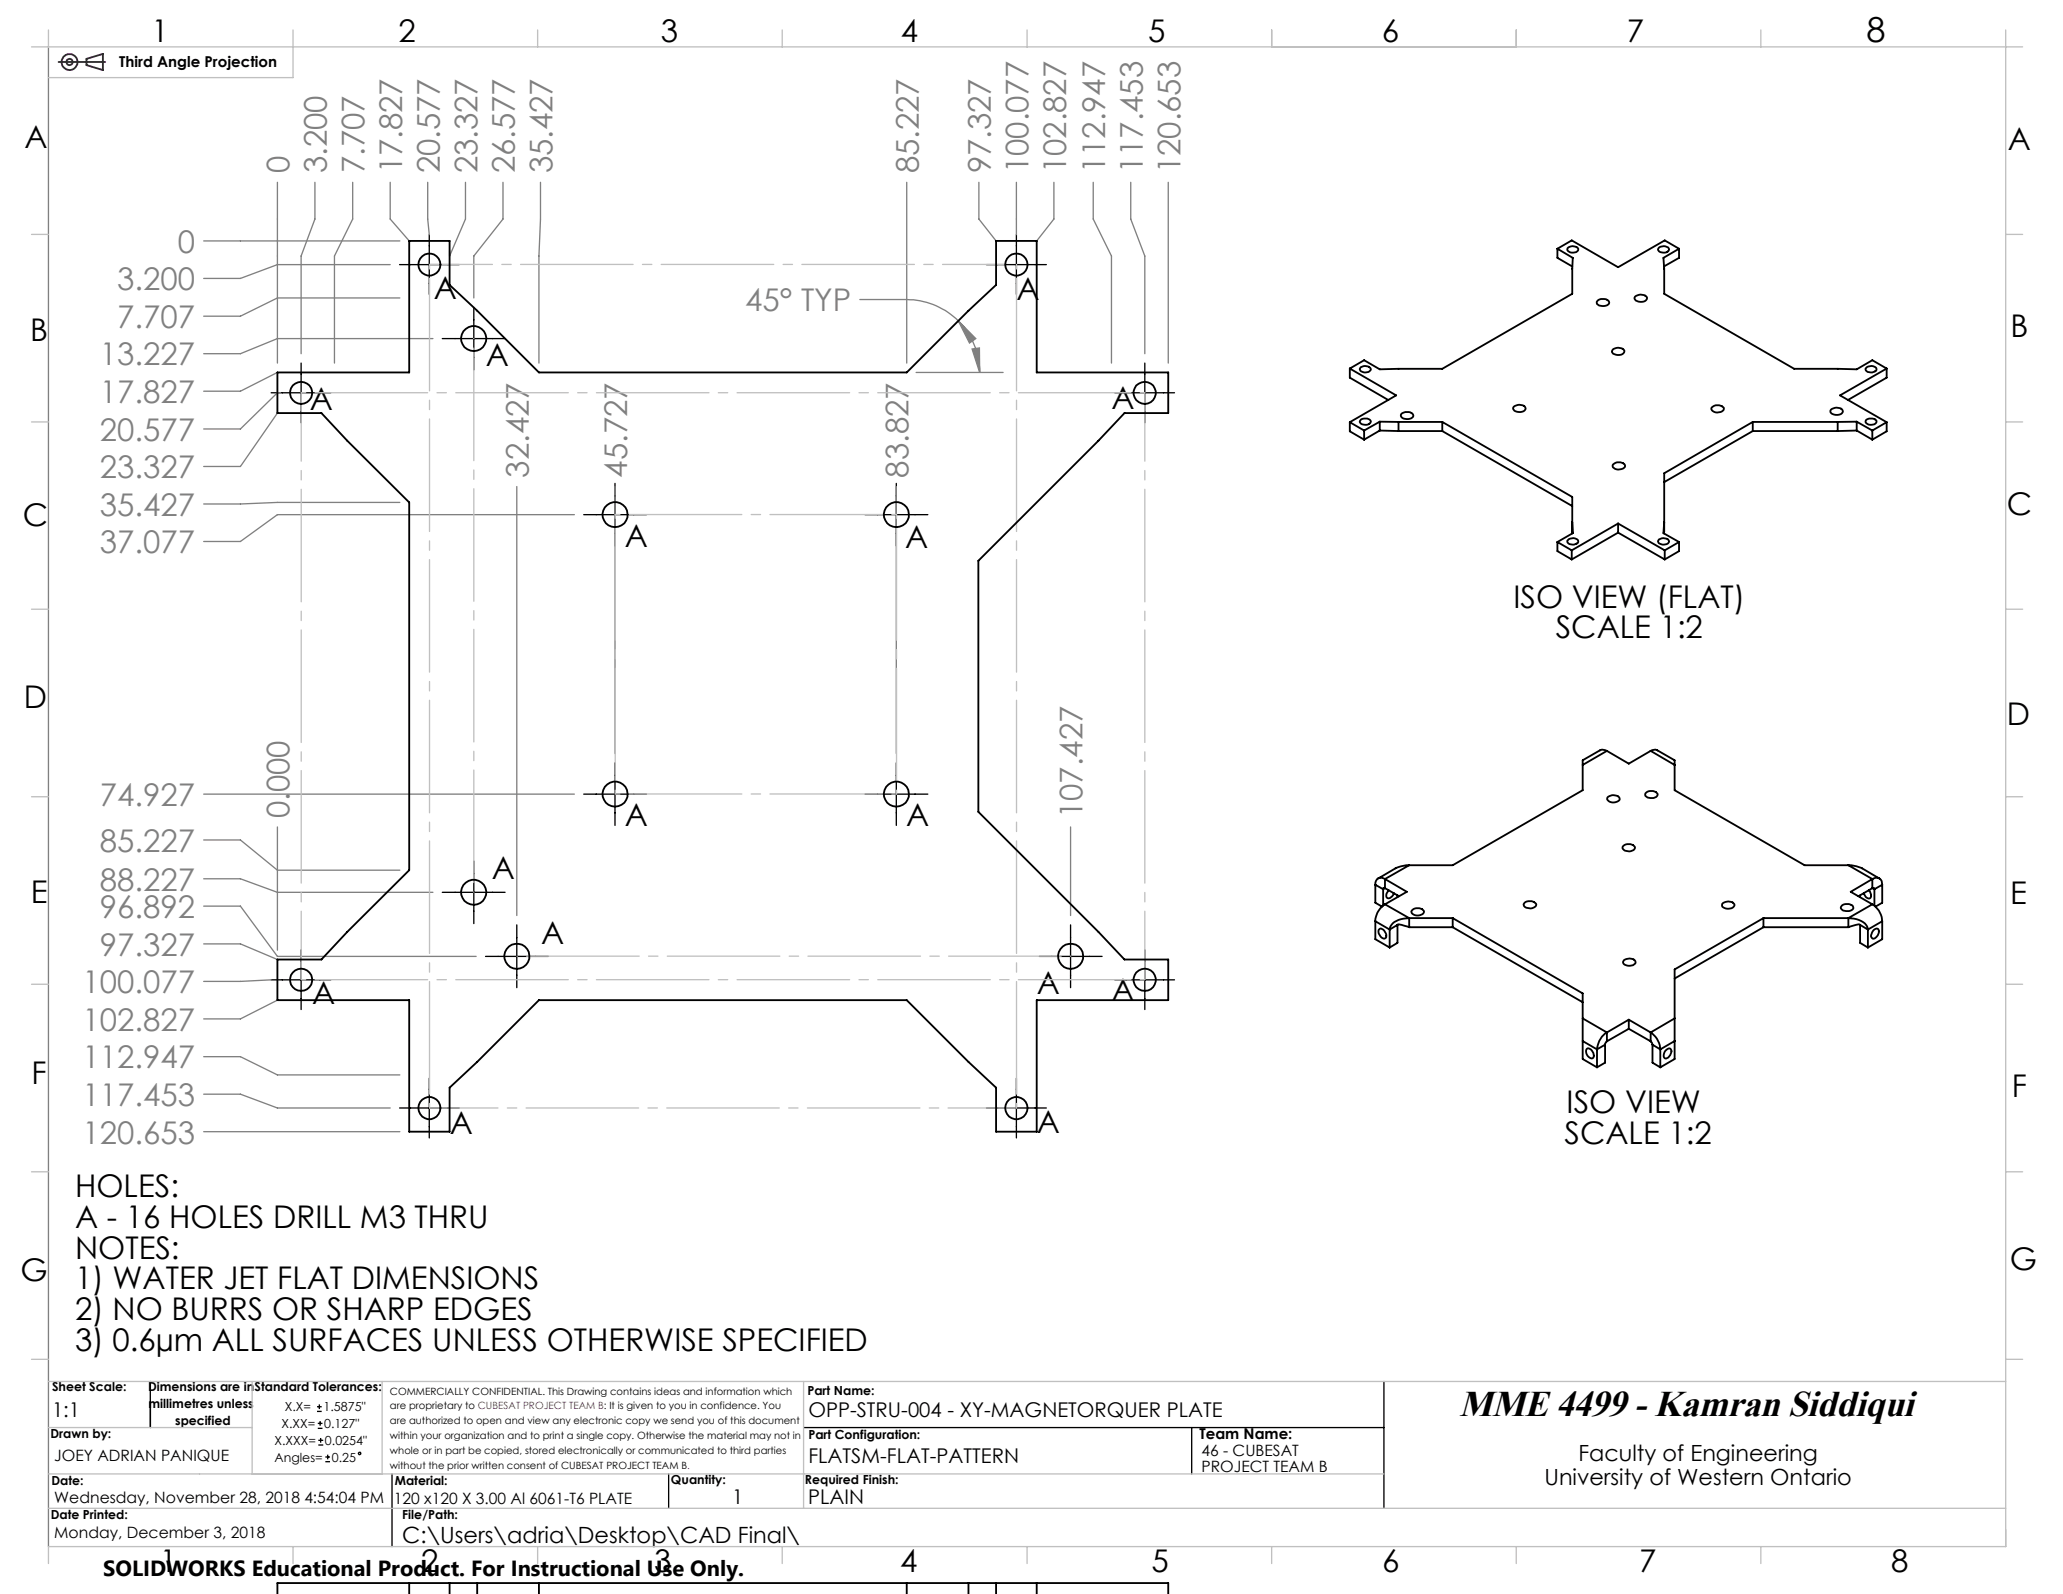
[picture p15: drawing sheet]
<svg xmlns="http://www.w3.org/2000/svg" width="279mm" height="216mm" viewBox="0 0 279 216" stroke-linecap="round" stroke-linejoin="round" font-family="sans-serif">
<defs><g id="words">
<text font-size="5" x="197.6" y="191.8">MME 4499 - Kamran Siddiqui</text>
<text font-size="4.7" x="252.8" y="5.7">8</text>
<g font-size="4.2">
<text x="20.5" y="5.7">1</text>
<text x="54" y="5.7">2</text>
<text x="89.5" y="5.7">3</text>
<text x="122" y="5.7">4</text>
<text x="155.5" y="5.7">5</text>
<text x="187.1" y="5.7">6</text>
<text x="220.3" y="5.7">7</text>
<text x="3.3" y="20.1">A</text>
<text x="271.9" y="20.4">A</text>
<text x="58.7" y="40.5">A</text>
<text x="137.7" y="40.6">A</text>
<text x="4.1" y="46.2">B</text>
<text x="272.3" y="45.7">B</text>
<text x="65.8" y="49.6">A</text>
<text x="42" y="55.5">A</text>
<text x="150.5" y="55.5">A</text>
<text x="3.1" y="71.2">C</text>
<text x="271.8" y="69.8">C</text>
<text x="84.6" y="74">A</text>
<text x="122.6" y="74.2">A</text>
<text x="205" y="82.3">ISO VIEW (FLAT)</text>
<text x="210.7" y="86.5">SCALE 1:2</text>
<text x="3.2" y="95.9">D</text>
<text x="271.8" y="98.2">D</text>
<text x="84.6" y="111.9">A</text>
<text x="122.7" y="111.9">A</text>
<text x="66.6" y="119">A</text>
<text x="4.2" y="122.3">E</text>
<text x="272.2" y="122.5">E</text>
<text x="73.3" y="127.8">A</text>
<text x="42.3" y="135.9">A</text>
<text x="140.4" y="134.7">A</text>
<text x="150.5" y="135.6">A</text>
<text x="4.3" y="146.8">F</text>
<text x="272.5" y="148.5">F</text>
<text x="60.9" y="153.6">A</text>
<text x="140.4" y="153.4">A</text>
<text x="211.9" y="154.9">SCALE 1:2</text>
<text x="212.2" y="150.7">ISO VIEW</text>
<text x="10.2" y="162.1">HOLES:</text>
<text x="10.2" y="166.3">A - 16 HOLES DRILL M3 THRU</text>
<text x="2.8" y="173.5">G</text>
<text x="10.2" y="170.5">NOTES:</text>
<text x="272.2" y="172">G</text>
<text x="10.2" y="174.6">1) WATER JET FLAT DIMENSIONS</text>
<text x="10.2" y="178.8">2) NO BURRS OR SHARP EDGES</text>
<text x="10.2" y="183">3) 0.6µm ALL SURFACES UNLESS OTHERWISE SPECIFIED</text>
<text x="21.6" y="212.9">1</text>
<text x="57.1" y="212.9">2</text>
<text x="88.6" y="212.9">3</text>
<text x="121.9" y="212.9">4</text>
<text x="155.9" y="212.9">5</text>
<text x="187.2" y="212.9">6</text>
<text x="222" y="212.9">7</text>
<text x="256.1" y="212.9">8</text>
</g>
<g font-size="4.2" fill="#808080">
<text x="39.2" y="23.5" transform="rotate(-90 39.2 23.5)">0</text>
<text x="44.3" y="23.5" transform="rotate(-90 44.3 23.5)">3.200</text>
<text x="49.4" y="23.5" transform="rotate(-90 49.4 23.5)">7.707</text>
<text x="54.5" y="23.5" transform="rotate(-90 54.5 23.5)">17.827</text>
<text x="59.6" y="23.5" transform="rotate(-90 59.6 23.5)">20.577</text>
<text x="64.7" y="23.5" transform="rotate(-90 64.7 23.5)">23.327</text>
<text x="69.7" y="23.5" transform="rotate(-90 69.7 23.5)">26.577</text>
<text x="74.8" y="23.5" transform="rotate(-90 74.8 23.5)">35.427</text>
<text x="124.4" y="23.5" transform="rotate(-90 124.4 23.5)">85.227</text>
<text x="134.2" y="23.5" transform="rotate(-90 134.2 23.5)">97.327</text>
<text x="139.3" y="23.5" transform="rotate(-90 139.3 23.5)">100.077</text>
<text x="144.4" y="23.5" transform="rotate(-90 144.4 23.5)">102.827</text>
<text x="149.7" y="23.5" transform="rotate(-90 149.7 23.5)">112.947</text>
<text x="154.8" y="23.5" transform="rotate(-90 154.8 23.5)">117.453</text>
<text x="159.9" y="23.5" transform="rotate(-90 159.9 23.5)">120.653</text>
<text x="24.1" y="34.2">0</text>
<text x="15.9" y="39.3">3.200</text>
<text x="15.9" y="44.4">7.707</text>
<text x="100.9" y="42.2">45° TYP</text>
<text x="13.5" y="49.5">13.227</text>
<text x="13.5" y="54.6">17.827</text>
<text x="13.5" y="59.7">20.577</text>
<text x="13.5" y="64.8">23.327</text>
<text x="71.6" y="64.7" transform="rotate(-90 71.6 64.7)">32.427</text>
<text x="84.9" y="64.7" transform="rotate(-90 84.9 64.7)">45.727</text>
<text x="123" y="64.7" transform="rotate(-90 123 64.7)">83.827</text>
<text x="13.5" y="69.9">35.427</text>
<text x="13.5" y="74.9">37.077</text>
<text x="13.5" y="109.1">74.927</text>
<text x="39.2" y="110.8" transform="rotate(-90 39.2 110.8)">0.000</text>
<text x="146.6" y="110.8" transform="rotate(-90 146.6 110.8)">107.427</text>
<text x="13.5" y="115.4">85.227</text>
<text x="13.5" y="120.6">88.227</text>
<text x="13.5" y="124.3">96.892</text>
<text x="13.5" y="129.4">97.327</text>
<text x="11.2" y="134.5">100.077</text>
<text x="11.2" y="139.6">102.827</text>
<text x="11.2" y="144.7">112.947</text>
<text x="11.2" y="149.8">117.453</text>
<text x="11.2" y="154.9">120.653</text>
</g>
<g font-size="3">
<text x="213.8" y="197.8">Faculty of Engineering</text>
<text x="209.2" y="201.1">University of Western Ontario</text>
<text x="54.5" y="209">C:\Users\adria\Desktop\CAD Final\</text>
<text x="14" y="213.5">SOLIDWORKS Educational Product. For Instructional Use Only.</text>
</g>
<g font-size="2.8">
<text x="7" y="192">1:1</text>
<text x="109.5" y="192">OPP-STRU-004 - XY-MAGNETORQUER PLATE</text>
<text x="109.5" y="198.2">FLATSM-FLAT-PATTERN</text>
</g>
<g font-size="2.7">
<text x="99.1" y="203.8">1</text>
<text x="109.5" y="203.8">PLAIN</text>
</g>
<g font-size="2.1">
<text x="7.4" y="197.8">JOEY ADRIAN PANIQUE</text>
<text x="162.7" y="197.3">46 - CUBESAT</text>
<text x="7.4" y="203.5">Wednesday, November 28, 2018 4:54:04 PM</text>
<text x="53.4" y="203.8">120 x120 X 3.00 Al 6061-T6 PLATE</text>
<text x="162.7" y="199.4">PROJECT TEAM B</text>
<text x="7.4" y="208.4">Monday, December 3, 2018</text>
</g>
<g font-size="2">
<text x="16.2" y="9">Third Angle Projection</text>
<text x="162.5" y="194.9">Team Name:</text>
</g>
<g font-size="1.7">
<text x="7" y="188.5">Sheet Scale:</text>
<text x="20.1" y="188.5">Dimensions are in</text>
<text x="20.1" y="190.7">millimetres unless</text>
<text x="34.5" y="188.5">Standard Tolerances:</text>
<text x="38.6" y="191.2">X.X=</text>
<text x="43.8" y="191.2">1.5875&quot;</text>
<text x="109.3" y="188.9">Part Name:</text>
<text x="6.8" y="194.8">Drawn by:</text>
<text x="23.7" y="193">specified</text>
<text x="37.2" y="195.7">X.XXX=</text>
<text x="37.2" y="198">Angles=</text>
<text x="38.1" y="193.4">X.XX=</text>
<text x="43.9" y="193.4">0.127&quot;</text>
<text x="44" y="195.7">0.0254&quot;</text>
<text x="44.9" y="198">0.25</text>
<text x="109.5" y="194.9">Part Configuration:</text>
<text x="7" y="201.2">Date:</text>
<text x="53.5" y="201.1">Material:</text>
<text x="90.9" y="201">Quantity:</text>
<text x="109" y="201">Required Finish:</text>
<text x="6.9" y="205.7">Date Printed:</text>
<text x="54.5" y="205.7">File/Path:</text>
</g>
<g font-size="1.4">
<text x="52.8" y="188.9">COMMERCIALLY CONFIDENTIAL. This Drawing contains ideas and information which</text>
<text x="52.8" y="190.9">are proprietary to CUBESAT PROJECT TEAM B: It is given to you in confidence. You</text>
<text x="52.8" y="192.9">are authorized to open and view any electronic copy we send you of this document</text>
<text x="52.8" y="194.9">within your organization and to print a single copy. Otherwise the material may not in</text>
<text x="52.8" y="196.9">whole or in part be copied, stored electronically or communicated to third parties</text>
<text x="52.8" y="199">without the prior written consent of CUBESAT PROJECT TEAM B.</text>
</g>
</g></defs>
<g fill="none" stroke="#000" stroke-width=".18">
<path d="M54.1 35.8h8.1M58.1 31.8v8.1M133.6 35.8h8.1M137.7 31.8v8.1M36.7 53.2h8.1M40.8 49.2v8.1M59.9 45.9h8.5M64.2 41.6v8.5M151 53.2h8.1M155 49.2v8.1M79.1 69.7h8.5M83.3 65.5v8.4"/>
<path d="M117.2 69.7h8.5M121.4 65.5v8.4M64.2 116.6v8.5M79.1 107.6h8.5M83.3 103.3v8.5M117.2 107.6h8.5M121.4 103.3v8.5M36.7 132.7h8.1M40.8 128.7v8M59.9 120.9h8.5M65.8 129.5h8.5M70 125.3v8.5"/>
<path d="M140.8 129.5h8.5M145 125.3v8.5M151 132.7h8.1M155 128.7v8M54.1 150.1h8.1M58.1 146v8.1M133.6 150.1h8.1M137.7 146v8.1M20.4 187.1v6.3M42.9 191.2h.7M42.9 190.5h.7M43 193.5h.7"/>
<path d="M43 192.8h.7M43.1 195.7h.7M43.1 195.1h.7M43.3 190.2v.7M43.4 192.5v.6M43.4 194.8v.6M44.1 198h.6M44.1 197.3h.6M44.4 197v.7M53.1 199.6v9.9M90.6 199.6v4.7M108.8 193.4h78.6"/>
<path d="M161.4 193.4v6.2M187.4 187.1v17.2"/>
<circle cx="48.7" cy="196.9" r=".16"/>
</g>
<g fill="none" stroke="#400040" stroke-width=".25">
<path d="M7.9 8.4h6.4M11.7 8l2.2-.7v2.2l-2.2-.7z"/>
<circle cx="9.4" cy="8.4" r=".41"/>
<circle cx="9.4" cy="8.4" r="1.08"/>
</g>
<g fill="none" stroke="#808080" stroke-width=".18">
<path d="M6.6 6.4v203.1M27.6 32.6h26.6M37.6 24.7v24.5M42.7 24.7v5l-1.9 5v13.2M47.8 24.7v5l-2.5 5v14.5M52.8 24.7v5l2.6 2.9M52.8 35.8h-15.2l-5 1.9h-5M57.9 24.7v5l.2 2.1M63 24.7v5l-2.1 5v-.8M68.1 24.7v5l-3.9 5v5.7M73.2 24.7v5l-.2 5v14.5M122.8 24.7v24.5"/>
<path d="M132.6 24.7v5l2.3 2.9M137.7 24.7v7.1M142.7 24.7v5l-2.3 2.9M148.1 24.7v5l2.4 5v14.5M153.1 24.7v5l1.9 5v13.2M158.2 24.7v24.5M37.6 50.4l-5 2.6h-5M37.6 56l-5 7.2h-5M38 53.2h-.4l-5 4.9h-5M54.2 40.4h-16.6l-5 2.4h-5M58.6 45.9h-21l-5 2h-5M116.5 40.6h6.3a9.9 9.9 0 0 1 7 2.9"/>
<path d="M124.1 50.4h11.8M129.8 43.5l2.4 2.4-.9 .6zM129.8 43.5a10 10 0 0 1 2.9 6.9M131.7 47.3l.9-.2 .1 3.3zM54.2 68.1h-16.6l-5 .2h-5M70 65.9v58.1M77.8 69.7h-40.2l-5 3.6h-5M83.3 65.9v36.2M121.4 65.9v36.2M27.6 113.8h5l5 4.1h16.6M27.6 119h5l5 1.9h21M27.6 107.6h50.2"/>
<path d="M37.6 112v16.7M145 112v12M27.6 127.8h5l5 2.2M27.6 122.7h5l5 6.8h26.9M36.7 132.7l-4.1 .2h-5M37.6 135.5l-5 2.5h-5M27.6 143.1h5l5 2.5h16.6M27.6 148.2h5l5 1.9h15.2M27.6 153.3h26.6"/>
</g>
<path d="M20.4 193.4v-3.6" fill="none" stroke="#000" stroke-width=".18" stroke-dasharray="15.2 1.3 1.3 1.3"/>
<path d="M58.2 35.8h78" fill="none" stroke="#c0c0c0" stroke-width=".18" stroke-dasharray="15.2 1.3 1.3 1.3" stroke-dashoffset="6.7"/>
<path d="M58.2 35.8v114.3M137.7 35.8v114.3M40.8 53.2h114.2M121.4 69.7h-38.1M83.3 107.5h38.1M40.8 132.7h114.2" fill="none" stroke="#c0c0c0" stroke-width=".18" stroke-dasharray="15.2 1.3 1.3 1.3" stroke-dashoffset="-1.9"/>
<path d="M64.2 45.8v75M70 129.5h75" fill="none" stroke="#c0c0c0" stroke-width=".18" stroke-dasharray="15.2 1.3 1.3 1.3" stroke-dashoffset="-1.3"/>
<path d="M83.3 69.7v37.8M121.4 107.5v-37.8" fill="none" stroke="#c0c0c0" stroke-width=".18" stroke-dasharray="15.2 1.3 1.3 1.3" stroke-dashoffset="-1.8"/>
<path d="M40.8 53.2v79.5M155 132.7v-79.5M58.2 150.1h79.5" fill="none" stroke="#c0c0c0" stroke-width=".18" stroke-dasharray="15.2 1.3 1.3 1.3" stroke-dashoffset="6"/>
<g fill="none" stroke="#c0c0c0" stroke-width=".18">
<path d="M4.3 6.3h269.6M6.6 4.1v2.2M39.7 4.1v6.4h-33.1M72.8 4.1v2.2M105.9 4.1v2.2M139.1 4.1v2.2M172.2 4.1v2.2M205.4 4.1v2.2M238.5 4.1v2.2M271.6 4.1v205.4h-265v2.3M4.3 31.7h2.3M271.6 31.7h2.3"/>
<path d="M4.3 57.1h2.3M271.6 57.1h2.3M4.3 82.5h2.3M271.6 82.5h2.3M4.3 107.9h2.3M271.6 107.9h2.3M4.3 133.3h2.3M271.6 133.3h2.3M4.3 158.7h2.3M271.6 158.7h2.3M4.3 184.1h2.3M6.6 187.1h265"/>
<path d="M6.6 199.6h180.8M6.6 193.4h27.5M34.1 187.1v12.5M51.8 187.1v12.5M108.8 187.1v17.2M271.6 184.1h2.3M6.6 204.3h265M39.7 209.5v2.3M72.8 209.5v2.3M105.9 209.5v2.3M139.1 209.5v2.3M172.2 209.5v2.3"/>
<path d="M205.4 209.5v2.3M238.5 209.5v2.3"/>
</g>
<path d="M131.7 47.3l.9-.2 .1 3.3zM129.8 43.5l2.4 2.4-.9 .6z" fill="#808080"/>
<g fill="none" stroke="#000" stroke-width=".25">
<path d="M210.9 33.7l2-1.1 6.2 3.6 6.4-3.6 1.9 1.1M210.9 33.7l2.1 1.2-.1 4.9-17.6 10.2h-8.4l-2.2-1.2-1.9 1.1M210.9 33.7v1.2l2 1.2M212.3 33.6a.99 .99 0 0 1 1.4 .1v.1a.86 .86 0 0 1-1.4 0zM224.6 33.6a.92 .92 0 0 1 1.5 .2 .87 .87 0 0 1-1.6 0zM227.4 33.7l-2.1 1.2 .1 1.5v3.4l17.6 10.2h8.5l2.1-1.2 1.9 1.1M227.4 33.7v1.2l-2 1.2M37.6 50.4h17.8v-17.8h5.5v6l3.7 3.5 8.4 8.3h49.8l8.4-8.3 3.7-3.5v-6h5.5v17.8h17.8v5.6h-5.9l-3.5 3.7-16.3 16.3v34l16.3 16.2 3.5 3.8h5.9v5.5h-17.8v17.8h-5.5v-6l-3.7-3.5-8.4-8.3h-49.8l-8.4 8.3-3.7 3.5v6h-5.5v-17.8h-17.8v-5.5h5.9l3.5-3.8 8.4-8.3v-49.8l-8.4-8.4-3.5-3.7h-5.9zM182.8 49.9l6.3 3.7-6.3 3.6M182.8 57.2l1.9 1.1M182.8 49.9v1.3l5.2 3M182.8 57.2v1.2l1.9 1.1"/>
<path d="M184.3 49.7a.95 .95 0 0 1 1.4 .4 .89 .89 0 0 1-1.6-.1zM184.4 56.8a.93 .93 0 0 1 1.3 .3 .87 .87 0 0 1-1.6 .1zM184.7 58.3v1.2M186.9 57.1l2.5 .1M186.9 57.1l-2.2 1.2M186.9 57.1v1.2M186.9 58.3l-2.2 1.2M186.9 58.3l2.5 .1M189.4 57.2h5.9M189.4 58.4h5.9M189.4 57.2v1.2M189.8 56.1a1.04 1.04 0 0 1 1.6 .2 1.02 1.02 0 0 1-1.7 0z"/>
<path d="M195.3 57.2l17.6 10.1v4.9M195.3 58.4l17.6 10.1M195.3 57.2v1.2M205 55.1a1.12 1.12 0 0 1 1.6 .1 .55 .55 0 0 1-.7 .6l-.8-.2a.35 .35 0 0 1-.1-.5zM216.3 40.8a1.03 1.03 0 0 1 1.6 .2 1.02 1.02 0 0 1-1.6 0zM218.4 47.4a1.12 1.12 0 0 1 1.6 .1 .77 .77 0 0 1-1.1 .5 .45 .45 0 0 1-.5-.1 .45 .45 0 0 1 0-.5zM221.4 40.2a1.16 1.16 0 0 1 1.7 .1 .78 .78 0 0 1-1.2 .6l-.4-.2a.35 .35 0 0 1-.1-.5zM231.8 55.2a1.2 1.2 0 0 1 1.7 0 .61 .61 0 0 1-.7 .6h-.7a.41 .41 0 0 1-.3-.6zM237.4 57.2l-12 6.9v8.1M237.4 57.2h11.5M237.4 57.2v1.2M237.4 58.4l-12 6.9"/>
<path d="M237.4 58.4h11.5M248 55.5a1.12 1.12 0 0 1 1.6 .1 .55 .55 0 0 1-.7 .6l-.7-.1a.38 .38 0 0 1-.2-.6zM248.9 57.2v1.2M251.5 57.1l2.1 1.2M251.5 57.1l-2.6 .1M251.5 57.1v1.2M251.5 58.3l2.1 1.2M251.5 58.3l-2.6 .1M252.7 56.9a1.07 1.07 0 0 1 1.4 .1v.2a.86 .86 0 0 1-1.4-.1zM252.8 49.8a.89 .89 0 0 1 1.3 .2 .72 .72 0 0 1-.9 .4l-.4-.1a.27 .27 0 0 1 0-.5zM253.6 58.3v1.2M255.5 49.9l-6.3 3.7 6.3 3.6"/>
<path d="M255.5 57.2l-1.9 1.1M255.5 49.9v1.3l-5.2 3M255.5 57.2v1.2l-1.9 1.1M210.9 73.4l2 1.1M210.9 73.4v1.2l2 1.2M212.5 73a.88 .88 0 0 1 1.2 .3 .72 .72 0 0 1-.9 .4l-.4-.1a.31 .31 0 0 1-.1-.3 .31 .31 0 0 1 .2-.3zM212.9 74.5v1.3M212.9 70.7l.1 1.5-2.1 1.2M218.5 62.9a1.01 1.01 0 0 1 1.6 .2 1.02 1.02 0 0 1-1.7 0zM219.1 70.9l6.4 3.6M219.1 70.9l-6.2 3.6M219.1 70.9v1.2"/>
<path d="M219.1 72.1l6.4 3.7M219.1 72.1l-6.2 3.7M224.7 73.1a1.06 1.06 0 0 1 1.3 .1l.1 .2a.89 .89 0 0 1-1.6-.1zM225.4 70.7l-.1 1.5 2.1 1.2M225.5 74.5v1.3M227.4 73.4l-1.9 1.1M227.4 73.4v1.2l-1.9 1.2M186.3 119.8v2.5l.9 .5M186.3 119.8l1 .6M187.6 119.1a.79 .79 0 0 0-1-.1 .79 .79 0 0 0-.3 .8M187.6 119.1l2.9 1.7-2.9 1.7M187.6 119.1v1.2"/>
<path d="M190.9 117.2l-1.1 .1-.7 .2-2.4 1.5M190.9 117.2l-3.3 1.9M214.3 103.6v3.4l-17.6 10.2h-5.8M217.6 101.7l-.6-.2-.3 .1-2.4 1.4v.6M217.6 101.7l3 1.7 3-1.7M217.6 101.7l-3.3 1.9M217.7 108a1.15 1.15 0 0 1 1.6 .1 .47 .47 0 0 1-.5 .6 .83 .83 0 0 1-1.1-.5zM219.8 114.7a1.09 1.09 0 0 1 1.6 .1 .93 .93 0 0 1-.8 .5 .93 .93 0 0 1-.9-.5zM222.8 107.5a1.09 1.09 0 0 1 1.7 .1 1.01 1.01 0 0 1-1.7 .2zM223.6 101.7l.6-.2 .2 .1 2.4 1.4v.6M223.6 101.7l3.2 1.9M226.8 103.6v3.4l17.6 10.2h5.9"/>
<path d="M250.3 117.2l1.1 .1 .7 .2 2.4 1.5M250.3 117.2l3.3 1.9M253.6 119.1a.81 .81 0 0 1 .9-.1 .81 .81 0 0 1 .4 .8M253.6 119.1v1.2M253.6 119.1l-3 1.7 3 1.7M254.9 119.8v2.5l-.9 .5M254.9 119.8l-1 .6M186.3 124.8l1.9 1.1M186.3 124.8v2.4l1.9 1.1M186.7 125.9a.42 .42 0 0 1 .8 .1 .65 .65 0 0 1 0 1.1 1.05 1.05 0 0 1-.8-1.2zM187.3 120.4v2.3M187.6 122.5a2.87 2.87 0 0 0-1.3 2.3"/>
<path d="M187.6 120.3a.14 .14 0 0 0-.2 0 .14 .14 0 0 0-.1 .1M187.6 122.5l3.3 1.9M187.6 120.3l1.9 1.1M187.6 120.3l-.3 .1M188.1 120.6l-.3 .4a.42 .42 0 0 0 .1 .7 .42 .42 0 0 0 .6-.3l.3-.4M188.2 125.9v2.4M189.3 125.3a1.91 1.91 0 0 1 1.3 .2l.3 .1M189.3 125.3l-1.1 .6M189.3 121.3v.2M189.3 125.3v2.4l-1.1 .6M190.9 124.4a2.59 2.59 0 0 0-2.7 1.3v.2M190.9 124.4h5.8"/>
<path d="M190.9 125.6h5.8M190.9 124.4v1.2M191.2 123.3a1.09 1.09 0 0 1 1.7 .2 .97 .97 0 0 1-.9 .5 .97 .97 0 0 1-.9-.5zM196.7 124.4l17.6 10.1v3.4M196.7 124.4v1.2M196.7 125.6l17.6 10.1M206.5 122.3a1.07 1.07 0 0 1 1.6 .2 .95 .95 0 0 1-.9 .6 .95 .95 0 0 1-.9-.6zM214.3 137.9v3.1M214.3 137.9l3.3 1.9M217.6 139.8a3 3 0 0 0-1.3 2.3M217.6 139.8v1.2M220 130a1.18 1.18 0 0 1 1.5 .2 .54 .54 0 0 1-.7 .6l-.8-.2a.36 .36 0 0 1 0-.6z"/>
<path d="M220.6 138.1l3 1.7M220.6 138.1l-3 1.7M220.6 138.1v1.2M220.6 139.3l3 1.7M220.6 139.3l-3 1.7M223.6 139.8a2.87 2.87 0 0 1 1.3 2.3M223.6 139.8v1.2M226.8 137.9v3.1M226.8 137.9l-3.2 1.9M233.4 122.3a1.18 1.18 0 0 1 1.5 .1 .69 .69 0 0 1-1 .7l-.4-.1a.38 .38 0 0 1-.3-.3 .38 .38 0 0 1 .2-.4zM238.8 124.4l-12 6.9v6.6M238.8 124.4h11.5"/>
<path d="M238.8 124.4v1.2M238.8 125.6l-12 6.9M238.8 125.6h11.5M249.4 122.7a1.18 1.18 0 0 1 1.6 .1 .47 .47 0 0 1-.6 .6l-.8-.1-.1-.1a.32 .32 0 0 1-.1-.5zM250.3 124.4a2.59 2.59 0 0 1 2.6 1.3l.1 .2M250.3 124.4v1.2M251.9 125.3a1.91 1.91 0 0 0-1.3 .2l-.3 .1M251.9 125.3l1.1 .6M251.9 125.3v2.4l1.1 .6M251.9 121.3v.2M253 125.9v2.4M253.1 120.6a.83 .83 0 0 1 .2 1.1h-.3l-.3-.2-.3-.5"/>
<path d="M253.6 122.5a2.78 2.78 0 0 1 1.3 2.3M253.6 120.3a.16 .16 0 0 1 .2 0 .16 .16 0 0 1 .1 .1M253.6 122.5l-3.3 1.9M253.6 120.3l-1.9 1.1M253.6 120.3l.3 .1M253.8 126a.39 .39 0 0 1 .5-.2 .39 .39 0 0 1 .2 .5 .77 .77 0 0 1-1 .8 .77 .77 0 0 1 .3-1.1zM253.9 120.4v2.3M254.9 124.8l-1.9 1.1M254.9 124.8v2.4l-1.9 1.1M214.3 141v2.4l2 1.2M214.3 141l2 1.1M214.9 142.1a.74 .74 0 0 1 .9 .7 .38 .38 0 0 1-.1 .5 .38 .38 0 0 1-.5-.1l-.4-.5v-.4z"/>
<path d="M216.3 142.1v2.5M217.4 141.5l-1.1 .6M217.4 141.5v2.4l-1.1 .7M217.6 141l-.2 .5M223.6 141l.2 .5M223.8 141.5l1.1 .6M223.8 141.5v2.4l1.1 .7M224.9 142.1v2.5M225.7 142.2a.41 .41 0 0 1 .6-.1 .41 .41 0 0 1 0 .6l-.3 .5a.39 .39 0 0 1-.6 .1 .39 .39 0 0 1 0-.6zM226.8 141v2.4l-1.9 1.2M226.8 141l-1.9 1.1M37.6 215.9v-1.5h120.6v1.5"/>
<path d="M55.4 214.4v1.5M60.9 214.4v1.5M64.6 214.4v1.5M73 214.4v1.5M122.8 214.4v1.5M131.2 214.4v1.5M134.9 214.4v1.5M140.4 214.4v1.5"/>
<circle cx="58.2" cy="35.8" r="1.49"/>
<circle cx="137.7" cy="35.8" r="1.5"/>
<circle cx="40.8" cy="53.2" r="1.51"/>
<circle cx="64.2" cy="45.9" r="1.7"/>
<circle cx="155" cy="53.2" r="1.51"/>
<circle cx="83.3" cy="69.7" r="1.7"/>
<circle cx="121.4" cy="69.7" r="1.7"/>
<circle cx="83.3" cy="107.6" r="1.7"/>
<circle cx="121.4" cy="107.6" r="1.7"/>
<circle cx="40.8" cy="132.7" r="1.5"/>
<circle cx="64.2" cy="120.9" r="1.7"/>
<circle cx="70" cy="129.5" r="1.71"/>
<circle cx="145" cy="129.5" r="1.71"/>
<circle cx="155" cy="132.7" r="1.5"/>
<circle cx="58.2" cy="150.1" r="1.5"/>
<circle cx="137.7" cy="150.1" r="1.51"/>
</g>
<use href="#words"/>
</svg>
